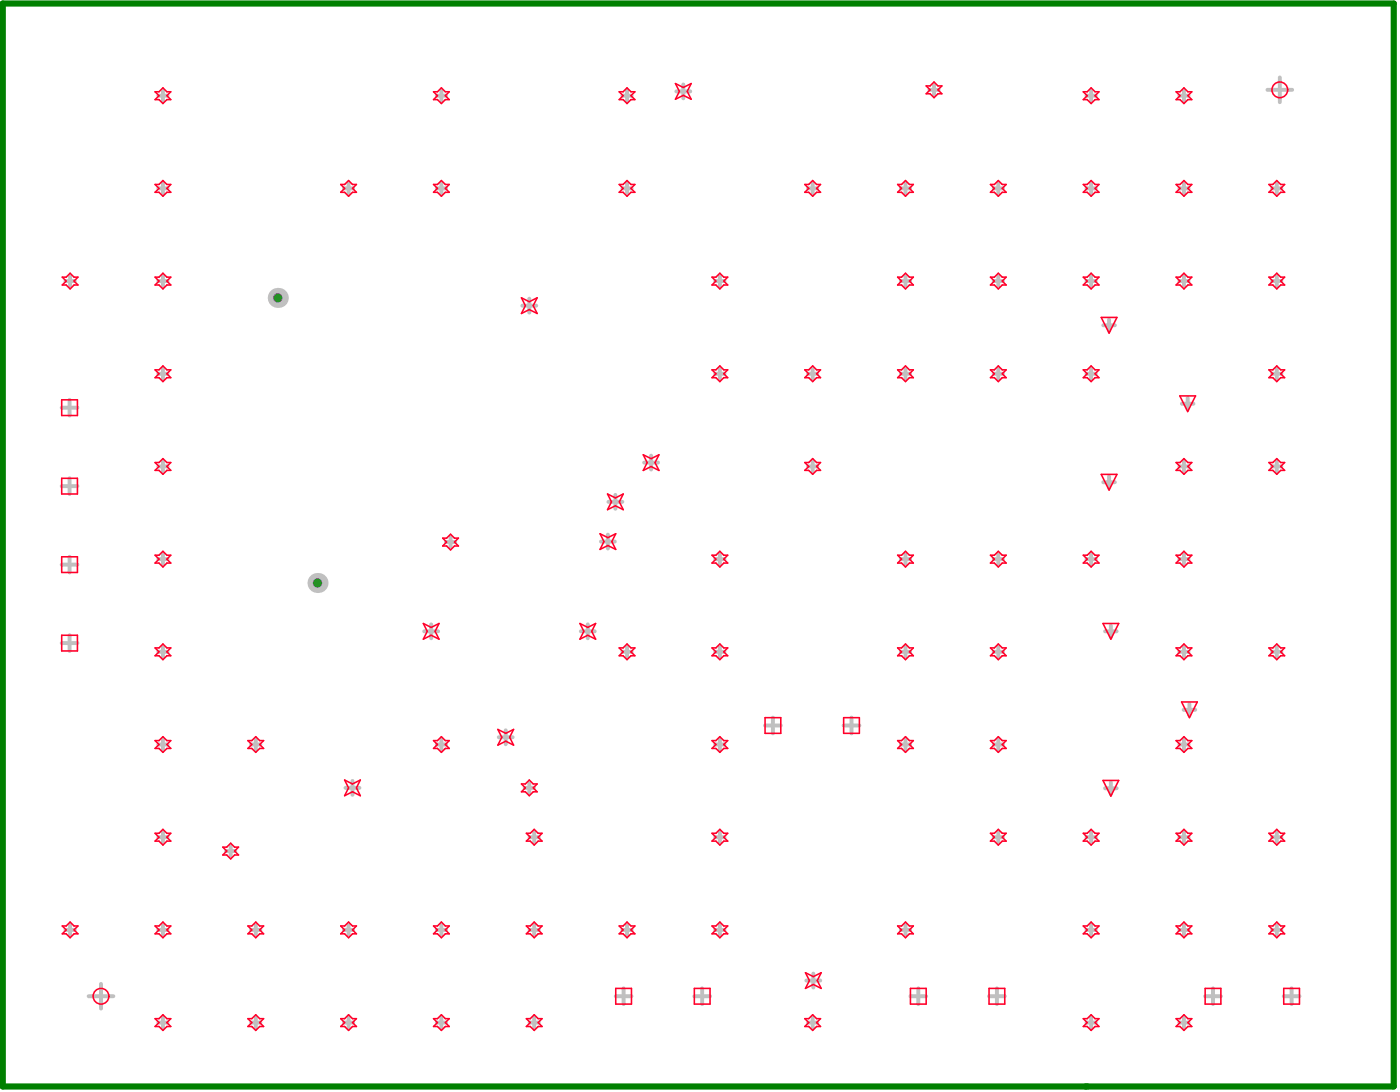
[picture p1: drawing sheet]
<svg xmlns="http://www.w3.org/2000/svg" width="151mm" height="117mm" viewBox="0 0 151 117" stroke-linecap="round" stroke-linejoin="round" font-family="sans-serif">
<g fill="none" stroke="#c0c0c0" stroke-width=".42">
<path d="M17 10.3h1M17.5 9.8v1M17.5 19.8v1M37.5 19.8v1M47 10.3h1M47.5 9.8v1M47.5 19.8v1M67 10.3h1M67.5 9.8v1M67.5 19.8v1M72.8 9.8h1.5M73.5 9.1v1.5"/>
<path d="M87.4 19.8v1M97.4 19.8v1M100 9.7h1M100.5 9.2v1M107.4 19.8v1M116.9 10.3h1M117.4 9.8v1M117.4 19.8v1M126.9 10.3h1M127.4 9.8v1M127.4 19.8v1M136.4 9.7h2.6"/>
<path d="M137.4 19.8v1M137.7 8.3v2.7M7 30.2h1M7.5 29.7v1M17 20.3h1M17 30.2h1M17.5 29.7v1M17.5 39.7v1M29.6 32h.5M29.9 31.8v.5M37 20.3h1M47 20.3h1"/>
<path d="M56.2 32.9h1.5M57 32.1v1.5M67 20.3h1M77 30.2h1M77.5 29.7v1M77.5 39.7v1M86.9 20.3h1M87.4 39.7v1M96.9 20.3h1M96.9 30.2h1M97.4 29.7v1M97.4 39.7v1"/>
<path d="M106.9 20.3h1M106.9 30.2h1M107.4 29.7v1M107.4 39.7v1M116.9 20.3h1M116.9 30.2h1M117.4 29.7v1M117.4 39.7v1M118.7 35h1.3M119.3 34.4v1.2M126.9 20.3h1M126.9 30.2h1"/>
<path d="M127.4 29.7v1M136.9 20.3h1M136.9 30.2h1M137.4 29.7v1M137.4 39.7v1M6.6 52.3h1.7M6.6 43.9h1.7M7.5 43v1.7M7.5 51.5v1.6M7.5 59.9v1.7M17 40.2h1M17 50.2h1"/>
<path d="M17.5 49.7v1M17.5 59.7v.9M48 58.3h1M48.5 57.8v1M64.7 58.3h1.5M65.4 57.5v1.5M65.5 54h1.5M66.2 53.2v1.5M69.3 49.8h1.5M70.1 49v1.5M77 40.2h1M77.5 59.7v.9"/>
<path d="M86.9 40.2h1M86.9 50.2h1M87.4 49.7v1M96.9 40.2h1M97.4 59.7v.9M106.9 40.2h1M107.4 59.7v.9M116.9 40.2h1M117.4 59.7v.9M118.7 51.9h1.3M119.3 51.3v1.2M126.9 50.2h1"/>
<path d="M127.2 43.4h1.2M127.4 49.7v1M127.4 59.7v.9M127.8 42.8v1.3M136.9 40.2h1M136.9 50.2h1M137.4 49.7v1M6.6 60.7h1.7M6.6 69.2h1.7M7.5 68.3v1.7M17 70.1h1M17 60.2h1"/>
<path d="M17.5 69.6v1M17.5 79.6v1M27.5 79.6v1M33.9 62.7h.5M34.2 62.5v.5M45.6 67.9h1.5M46.4 67.2v1.5M47.5 79.6v1M53.7 79.3h1.5M54.4 78.6v1.5M62.5 67.9h1.5M63.2 67.2v1.5"/>
<path d="M67 70.1h1M67.5 69.6v1M77 70.1h1M77 60.2h1M77.5 69.6v1M77.5 79.6v1M82.3 78h1.7M83.2 77.2v1.7M90.8 78h1.7M91.6 77.2v1.7M96.9 70.1h1M96.9 60.2h1"/>
<path d="M97.4 69.6v1M97.4 79.6v1M106.9 70.1h1M106.9 60.2h1M107.4 69.6v1M107.4 79.6v1M116.9 60.2h1M118.9 67.9h1.2M119.5 67.3v1.2M126.9 70.1h1M126.9 60.2h1M127.4 76.4h1.2"/>
<path d="M127.4 69.6v1M127.4 79.6v1M128 75.7v1.3M136.9 70.1h1M137.4 69.6v1M7.5 99.5v1M17 90.1h1M17 80.1h1M17.5 89.6v1M17.5 99.5v1M24.3 91.6h1M24.8 91.1v1"/>
<path d="M27 80.1h1M27.5 99.5v1M37.2 84.8h1.5M37.5 99.5v1M37.9 84v1.5M47 80.1h1M47.5 99.5v1M56.5 84.8h1M57 84.3v1M57 90.1h1M57.5 89.6v1M57.5 99.5v1"/>
<path d="M67.5 99.5v1M77 90.1h1M77 80.1h1M77.5 89.6v1M77.5 99.5v1M96.9 80.1h1M97.4 99.5v1M106.9 90.1h1M106.9 80.1h1M107.4 89.6v1M116.9 90.1h1M117.4 89.6v1"/>
<path d="M117.4 99.5v1M118.9 84.8h1.2M119.5 84.2v1.2M126.9 90.1h1M126.9 80.1h1M127.4 89.6v1M127.4 99.5v1M136.9 90.1h1M137.4 89.6v1M137.4 99.5v1M7 100h1M9.5 107.2h2.7"/>
<path d="M10.9 105.8v2.7M17 100h1M17 110h1M17.5 109.5v1M27 100h1M27 110h1M27.5 109.5v1M37 100h1M37 110h1M37.5 109.5v1M47 100h1M47 110h1"/>
<path d="M47.5 109.5v1M57 100h1M57 110h1M57.5 109.5v1M66.2 107.2h1.7M67 100h1M67.1 106.3v1.7M74.7 107.2h1.7M75.6 106.3v1.7M77 100h1M86.8 105.5h1.5M86.9 110h1"/>
<path d="M87.4 109.5v1M87.5 104.7v1.5M96.9 100h1M98 107.2h1.7M98.8 106.3v1.7M106.4 107.2h1.7M107.3 106.3v1.7M116.9 100h1M116.9 110h1M117.4 109.5v1M126.9 100h1M126.9 110h1"/>
<path d="M127.4 109.5v1M129.7 107.2h1.7M130.5 106.3v1.7M136.9 100h1M138.1 107.2h1.7M139 106.3v1.7"/>
</g>
<g fill="none" stroke="#ff002a" stroke-width=".17">
<path d="M16.7 19.8h.4l.4-.4 .5 .4h.4l-.4 .5 .4 .4h-.4l-.5 .4-.4-.4h-.4l.4-.4zM16.7 9.9h.4l.4-.4 .5 .4h.4l-.4 .4 .4 .4h-.4l-.5 .4-.4-.4h-.4l.4-.4zM36.7 19.8h.4l.4-.4 .4 .4h.5l-.5 .5 .5 .4h-.5l-.4 .4-.4-.4h-.4l.4-.4zM46.6 19.8h.5l.4-.4 .4 .4h.4l-.4 .5 .4 .4h-.4l-.4 .4-.4-.4h-.5l.5-.4zM46.6 9.9h.5l.4-.4 .4 .4h.4l-.4 .4 .4 .4h-.4l-.4 .4-.4-.4h-.5l.5-.4zM66.6 19.8h.4l.5-.4 .4 .4h.4l-.4 .5 .4 .4h-.4l-.4 .4-.5-.4h-.4l.4-.4zM66.6 9.9h.4l.5-.4 .4 .4h.4l-.4 .4 .4 .4h-.4l-.4 .4-.5-.4h-.4l.4-.4zM72.7 9l.8 .4 .9-.4-.5 .8 .5 .9-.9-.4-.8 .4 .4-.9zM86.6 19.8h.4l.4-.4 .5 .4h.4l-.4 .5 .4 .4h-.4l-.5 .4-.4-.4h-.4l.4-.4zM96.6 19.8h.4l.4-.4 .5 .4h.4l-.4 .5 .4 .4h-.4l-.5 .4-.4-.4h-.4l.4-.4zM99.7 9.2h.4l.4-.4 .4 .4h.4l-.4 .5 .4 .4h-.4l-.4 .4-.4-.4h-.4l.4-.4zM106.6 19.8h.4l.4-.4 .4 .4h.5l-.5 .5 .5 .4h-.5l-.4 .4-.4-.4h-.4l.4-.4z"/>
<path d="M116.6 19.8h.4l.4-.4 .4 .4h.4l-.4 .5 .4 .4h-.4l-.4 .4-.4-.4h-.4l.4-.4zM116.6 9.9h.4l.4-.4 .4 .4h.4l-.4 .4 .4 .4h-.4l-.4 .4-.4-.4h-.4l.4-.4zM126.5 19.8h.5l.4-.4 .4 .4h.4l-.4 .5 .4 .4h-.4l-.4 .4-.4-.4h-.5l.5-.4zM126.5 9.9h.5l.4-.4 .4 .4h.4l-.4 .4 .4 .4h-.4l-.4 .4-.4-.4h-.5l.5-.4zM136.5 19.8h.5l.4-.4 .4 .4h.4l-.4 .5 .4 .4h-.4l-.4 .4-.4-.4h-.5l.5-.4zM6.7 29.8h.4l.4-.4 .5 .4h.4l-.4 .4 .4 .5h-.4l-.5 .4-.4-.4h-.4l.4-.5zM16.7 29.8h.4l.4-.4 .5 .4h.4l-.4 .4 .4 .5h-.4l-.5 .4-.4-.4h-.4l.4-.5zM16.7 39.8h.4l.4-.4 .5 .4h.4l-.4 .4 .4 .4h-.4l-.5 .5-.4-.5h-.4l.4-.4zM29 31.6h.5l.4-.4 .4 .4h.4l-.4 .4 .4 .5h-.4l-.4 .4-.4-.4h-.5l.5-.5zM56.1 32l.9 .5 .8-.5-.4 .9 .4 .8-.8-.4-.9 .4 .4-.8zM76.6 29.8h.4l.5-.4 .4 .4h.4l-.4 .4 .4 .5h-.4l-.4 .4-.5-.4h-.4l.4-.5zM76.6 39.8h.4l.5-.4 .4 .4h.4l-.4 .4 .4 .4h-.4l-.4 .5-.5-.5h-.4l.4-.4z"/>
<path d="M86.6 39.8h.4l.4-.4 .5 .4h.4l-.4 .4 .4 .4h-.4l-.5 .5-.4-.5h-.4l.4-.4zM96.6 29.8h.4l.4-.4 .5 .4h.4l-.4 .4 .4 .5h-.4l-.5 .4-.4-.4h-.4l.4-.5zM96.6 39.8h.4l.4-.4 .5 .4h.4l-.4 .4 .4 .4h-.4l-.5 .5-.4-.5h-.4l.4-.4zM106.6 29.8h.4l.4-.4 .4 .4h.5l-.5 .4 .5 .5h-.5l-.4 .4-.4-.4h-.4l.4-.5zM106.6 39.8h.4l.4-.4 .4 .4h.5l-.5 .4 .5 .4h-.5l-.4 .5-.4-.5h-.4l.4-.4zM116.6 29.8h.4l.4-.4 .4 .4h.4l-.4 .4 .4 .5h-.4l-.4 .4-.4-.4h-.4l.4-.5zM116.6 39.8h.4l.4-.4 .4 .4h.4l-.4 .4 .4 .4h-.4l-.4 .5-.4-.5h-.4l.4-.4zM118.5 34.1h1.7l-.9 1.7zM126.5 29.8h.5l.4-.4 .4 .4h.4l-.4 .4 .4 .5h-.4l-.4 .4-.4-.4h-.5l.5-.5zM136.5 29.8h.5l.4-.4 .4 .4h.4l-.4 .4 .4 .5h-.4l-.4 .4-.4-.4h-.5l.5-.5zM136.5 39.8h.5l.4-.4 .4 .4h.4l-.4 .4 .4 .4h-.4l-.4 .5-.4-.5h-.5l.5-.4zM6.6 43h1.7v1.7h-1.7z"/>
<path d="M6.6 51.5h1.7v1.6h-1.7zM6.6 59.9h1.7v1.7h-1.7zM16.7 59.7h.4l.4-.4 .5 .4h.4l-.4 .5 .4 .4h-.4l-.5 .4-.4-.4h-.4l.4-.4zM16.7 49.8h.4l.4-.5 .5 .5h.4l-.4 .4 .4 .4h-.4l-.5 .4-.4-.4h-.4l.4-.4zM47.6 57.9h.5l.4-.4 .4 .4h.4l-.4 .4 .4 .4h-.4l-.4 .5-.4-.5h-.5l.5-.4zM64.6 57.4l.8 .4 .9-.4-.5 .9 .5 .8-.9-.4-.8 .4 .4-.8zM65.4 53.1l.8 .5 .9-.5-.5 .9 .5 .8-.9-.4-.8 .4 .4-.8zM69.2 48.9l.9 .4 .8-.4-.4 .9 .4 .8-.8-.4-.9 .4 .4-.8zM76.6 59.7h.4l.5-.4 .4 .4h.4l-.4 .5 .4 .4h-.4l-.4 .4-.5-.4h-.4l.4-.4zM86.6 49.8h.4l.4-.5 .5 .5h.4l-.4 .4 .4 .4h-.4l-.5 .4-.4-.4h-.4l.4-.4zM96.6 59.7h.4l.4-.4 .5 .4h.4l-.4 .5 .4 .4h-.4l-.5 .4-.4-.4h-.4l.4-.4zM106.6 59.7h.4l.4-.4 .4 .4h.5l-.5 .5 .5 .4h-.5l-.4 .4-.4-.4h-.4l.4-.4z"/>
<path d="M116.6 59.7h.4l.4-.4 .4 .4h.4l-.4 .5 .4 .4h-.4l-.4 .4-.4-.4h-.4l.4-.4zM118.5 51h1.7l-.9 1.7zM126.5 59.7h.5l.4-.4 .4 .4h.4l-.4 .5 .4 .4h-.4l-.4 .4-.4-.4h-.5l.5-.4zM126.5 49.8h.5l.4-.5 .4 .5h.4l-.4 .4 .4 .4h-.4l-.4 .4-.4-.4h-.5l.5-.4zM126.9 42.6h1.7l-.8 1.7zM136.5 49.8h.5l.4-.5 .4 .5h.4l-.4 .4 .4 .4h-.4l-.4 .4-.4-.4h-.5l.5-.4zM6.6 68.3h1.7v1.7h-1.7zM16.7 79.7h.4l.4-.5 .5 .5h.4l-.4 .4 .4 .4h-.4l-.5 .4-.4-.4h-.4l.4-.4zM16.7 69.7h.4l.4-.4 .5 .4h.4l-.4 .4 .4 .4h-.4l-.5 .5-.4-.5h-.4l.4-.4zM26.7 79.7h.4l.4-.5 .4 .5h.5l-.5 .4 .5 .4h-.5l-.4 .4-.4-.4h-.4l.4-.4zM33.3 62.3h.4l.5-.4 .4 .4h.4l-.4 .4 .4 .4h-.4l-.4 .5-.5-.5h-.4l.4-.4zM45.5 67.1l.9 .4 .8-.4-.4 .8 .4 .9-.8-.5-.9 .5 .5-.9z"/>
<path d="M46.6 79.7h.5l.4-.5 .4 .5h.4l-.4 .4 .4 .4h-.4l-.4 .4-.4-.4h-.5l.5-.4zM53.6 78.5l.8 .4 .9-.4-.5 .8 .5 .9-.9-.5-.8 .5 .4-.9zM62.4 67.1l.8 .4 .9-.4-.4 .8 .4 .9-.9-.5-.8 .5 .4-.9zM66.6 69.7h.4l.5-.4 .4 .4h.4l-.4 .4 .4 .4h-.4l-.4 .5-.5-.5h-.4l.4-.4zM76.6 79.7h.4l.5-.5 .4 .5h.4l-.4 .4 .4 .4h-.4l-.4 .4-.5-.4h-.4l.4-.4zM76.6 69.7h.4l.5-.4 .4 .4h.4l-.4 .4 .4 .4h-.4l-.4 .5-.5-.5h-.4l.4-.4zM82.3 77.2h1.7v1.7h-1.7zM90.8 77.2h1.7v1.7h-1.7zM96.6 79.7h.4l.4-.5 .5 .5h.4l-.4 .4 .4 .4h-.4l-.5 .4-.4-.4h-.4l.4-.4zM96.6 69.7h.4l.4-.4 .5 .4h.4l-.4 .4 .4 .4h-.4l-.5 .5-.4-.5h-.4l.4-.4zM106.6 79.7h.4l.4-.5 .4 .5h.5l-.5 .4 .5 .4h-.5l-.4 .4-.4-.4h-.4l.4-.4zM106.6 69.7h.4l.4-.4 .4 .4h.5l-.5 .4 .5 .4h-.5l-.4 .5-.4-.5h-.4l.4-.4z"/>
<path d="M118.7 67.1h1.7l-.9 1.7zM126.5 79.7h.5l.4-.5 .4 .5h.4l-.4 .4 .4 .4h-.4l-.4 .4-.4-.4h-.5l.5-.4zM126.5 69.7h.5l.4-.4 .4 .4h.4l-.4 .4 .4 .4h-.4l-.4 .5-.4-.5h-.5l.5-.4zM127.1 75.5h1.7l-.8 1.7zM136.5 69.7h.5l.4-.4 .4 .4h.4l-.4 .4 .4 .4h-.4l-.4 .5-.4-.5h-.5l.5-.4zM6.7 99.6h.4l.4-.4 .5 .4h.4l-.4 .4 .4 .5h-.4l-.5 .4-.4-.4h-.4l.4-.5zM16.7 99.6h.4l.4-.4 .5 .4h.4l-.4 .4 .4 .5h-.4l-.5 .4-.4-.4h-.4l.4-.5zM16.7 89.6h.4l.4-.4 .5 .4h.4l-.4 .5 .4 .4h-.4l-.5 .4-.4-.4h-.4l.4-.4zM24 91.1h.4l.4-.4 .4 .4h.5l-.5 .5 .5 .4h-.5l-.4 .4-.4-.4h-.4l.4-.4zM26.7 99.6h.4l.4-.4 .4 .4h.5l-.5 .4 .5 .5h-.5l-.4 .4-.4-.4h-.4l.4-.5zM36.7 99.6h.4l.4-.4 .4 .4h.5l-.5 .4 .5 .5h-.5l-.4 .4-.4-.4h-.4l.4-.5zM37.1 83.9l.8 .4 .9-.4-.5 .9 .5 .8-.9-.4-.8 .4 .4-.8z"/>
<path d="M46.6 99.6h.5l.4-.4 .4 .4h.4l-.4 .4 .4 .5h-.4l-.4 .4-.4-.4h-.5l.5-.5zM56.1 84.3h.4l.5-.4 .4 .4h.4l-.4 .5 .4 .4h-.4l-.4 .4-.5-.4h-.4l.4-.4zM56.6 99.6h.5l.4-.4 .4 .4h.4l-.4 .4 .4 .5h-.4l-.4 .4-.4-.4h-.5l.5-.5zM56.6 89.6h.5l.4-.4 .4 .4h.4l-.4 .5 .4 .4h-.4l-.4 .4-.4-.4h-.5l.5-.4zM66.6 99.6h.4l.5-.4 .4 .4h.4l-.4 .4 .4 .5h-.4l-.4 .4-.5-.4h-.4l.4-.5zM76.6 99.6h.4l.5-.4 .4 .4h.4l-.4 .4 .4 .5h-.4l-.4 .4-.5-.4h-.4l.4-.5zM76.6 89.6h.4l.5-.4 .4 .4h.4l-.4 .5 .4 .4h-.4l-.4 .4-.5-.4h-.4l.4-.4zM96.6 99.6h.4l.4-.4 .5 .4h.4l-.4 .4 .4 .5h-.4l-.5 .4-.4-.4h-.4l.4-.5zM106.6 89.6h.4l.4-.4 .4 .4h.5l-.5 .5 .5 .4h-.5l-.4 .4-.4-.4h-.4l.4-.4zM116.6 99.6h.4l.4-.4 .4 .4h.4l-.4 .4 .4 .5h-.4l-.4 .4-.4-.4h-.4l.4-.5zM116.6 89.6h.4l.4-.4 .4 .4h.4l-.4 .5 .4 .4h-.4l-.4 .4-.4-.4h-.4l.4-.4zM118.7 84h1.7l-.9 1.6z"/>
<path d="M126.5 99.6h.5l.4-.4 .4 .4h.4l-.4 .4 .4 .5h-.4l-.4 .4-.4-.4h-.5l.5-.5zM126.5 89.6h.5l.4-.4 .4 .4h.4l-.4 .5 .4 .4h-.4l-.4 .4-.4-.4h-.5l.5-.4zM136.5 99.6h.5l.4-.4 .4 .4h.4l-.4 .4 .4 .5h-.4l-.4 .4-.4-.4h-.5l.5-.5zM136.5 89.6h.5l.4-.4 .4 .4h.4l-.4 .5 .4 .4h-.4l-.4 .4-.4-.4h-.5l.5-.4zM16.7 109.6h.4l.4-.4 .5 .4h.4l-.4 .4 .4 .4h-.4l-.5 .5-.4-.5h-.4l.4-.4zM26.7 109.6h.4l.4-.4 .4 .4h.5l-.5 .4 .5 .4h-.5l-.4 .5-.4-.5h-.4l.4-.4zM36.7 109.6h.4l.4-.4 .4 .4h.5l-.5 .4 .5 .4h-.5l-.4 .5-.4-.5h-.4l.4-.4zM46.6 109.6h.5l.4-.4 .4 .4h.4l-.4 .4 .4 .4h-.4l-.4 .5-.4-.5h-.5l.5-.4zM56.6 109.6h.5l.4-.4 .4 .4h.4l-.4 .4 .4 .4h-.4l-.4 .5-.4-.5h-.5l.5-.4zM66.3 106.3h1.6v1.7h-1.6zM74.7 106.3h1.7v1.7h-1.7zM86.6 109.6h.4l.4-.4 .5 .4h.4l-.4 .4 .4 .4h-.4l-.5 .5-.4-.5h-.4l.4-.4z"/>
<path d="M86.7 104.6l.8 .5 .9-.5-.5 .9 .5 .8-.9-.4-.8 .4 .4-.8zM98 106.3h1.7v1.7h-1.7zM106.4 106.3h1.7v1.7h-1.7zM116.6 109.6h.4l.4-.4 .4 .4h.4l-.4 .4 .4 .4h-.4l-.4 .5-.4-.5h-.4l.4-.4zM126.5 109.6h.5l.4-.4 .4 .4h.4l-.4 .4 .4 .4h-.4l-.4 .5-.4-.5h-.5l.5-.4zM129.7 106.3h1.7v1.7h-1.7zM138.1 106.3h1.7v1.7h-1.7z"/>
<circle cx="137.7" cy="9.7" r=".85"/>
<circle cx="10.9" cy="107.2" r=".85"/>
</g>
<path d="M.3 .4h149.7v116.5h-149.7z" fill="none" stroke="#008000" stroke-width=".66"/>
<circle cx="29.9" cy="32" r="1.08" fill="#c0c0c0"/>
<circle cx="29.9" cy="32" r=".5" fill="#1f4769"/>
<circle cx="34.2" cy="62.7" r="1.08" fill="#c0c0c0"/>
<circle cx="34.2" cy="62.7" r=".5" fill="#1f4769"/>
</svg>
